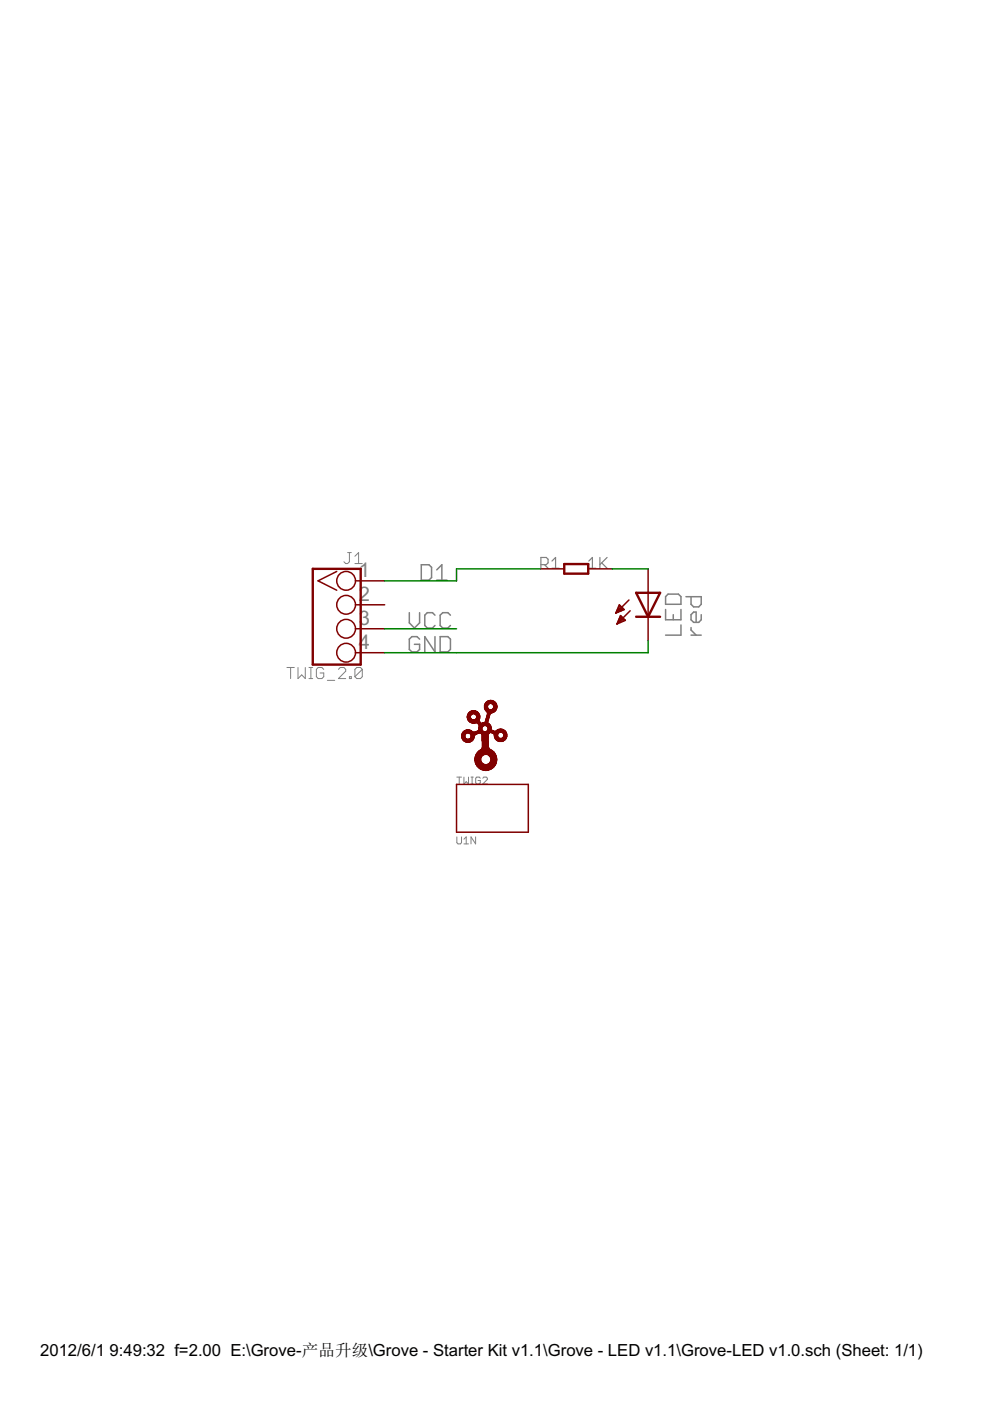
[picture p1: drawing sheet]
<svg xmlns="http://www.w3.org/2000/svg" width="210mm" height="297mm" viewBox="0 0 210 297" stroke-linecap="round" stroke-linejoin="round" font-family="sans-serif">
<defs><g id="words">
<g font-size="4.8" fill="#808080">
<text x="76.1" y="122.4">1</text>
<text x="76.1" y="127.5">2</text>
<text x="76.1" y="132.6">3</text>
<text x="76.1" y="137.7">4</text>
</g>
<g font-size="4">
<text x="8.5" y="287.5">2012/6/1</text>
<text x="23.2" y="287.5">9:49:32 f=2.00 E:\Grove-产品升级\Grove - Starter Kit v1.1\Grove - LED v1.1\Grove-LED v1.0.sch (Sheet: 1/1)</text>
</g>
</g></defs>
<path d="M114.7 119.7h1.1l.4-.4v-.7l-.4-.4h-1.1v2.3M115.4 119.7l.8 .8M117 119l.8-.8v2.3M124.8 119l.8-.8v2.3M127.2 118.2v2.3M127.6 119.3l1.1 1.2M128.7 118.2l-1.5 1.5M117 120.5h1.6M124.8 120.5h1.6" fill="none" stroke="#808080" stroke-width=".25"/>
<g fill="none" stroke="#808080" stroke-width=".21">
<path d="M73.7 117.2h.8M74.1 117.2v1.9l-.4 .4h-.4l-.4-.4M75.2 119.5h1.6M75.2 117.9l.8-.7v2.3M60.8 141.5h1.6M61.6 141.5v2.4M63.2 141.5v2.4l.8-.8 .7 .8v-2.4M65.5 141.5h.8M65.5 143.9h.8M65.9 141.5v2.4M68.6 141.9l-.4-.4h-.7l-.4 .4v1.6l.4 .4h.7l.4-.4v-.8h-.7M69.4 144.3h1.6"/>
<path d="M71.8 141.9l.3-.4h.8l.4 .4v.4l-1.5 1.6h1.5M74.1 143.5h.4v.4h-.4zM76.8 141.9l-.4-.4h-.8l-.4 .4v1.6M76.8 141.9v1.6l-.4 .4h-.8l-.4-.4M76.8 141.9l-1.6 1.6M96.9 177.4v1.3l.2 .2h.5l.3-.2v-1.3M96.9 164.8h1M97.4 164.8v1.4M98.4 178.9h.9M98.4 177.9l.4-.5v1.5M98.4 164.8v1.4l.4-.5 .5 .5v-1.4M99.9 164.8h.5"/>
<path d="M99.9 166.2h.5M100.1 164.8v1.4M100.8 177.4v1.5l-.9-1.5v1.5M101.8 165l-.2-.2h-.5l-.2 .2v1l.2 .2h.5l.2-.2v-.5h-.5M102.4 165l.2-.2h.5l.2 .2v.2l-.9 1h.9"/>
</g>
<g fill="none" stroke="#808080" stroke-width=".32">
<path d="M89.3 119.7h1.7l.5 .6v2.1l-.5 .6h-1.7zM86.8 129.9v2.2l1.1 1.1 1.1-1.1v-2.2M89 135.5l-.6-.5h-1.1l-.5 .5v2.2l.5 .5h1.1l.6-.5v-1.1h-1.1M92.2 130.4l-.5-.5h-1.1l-.5 .5v2.2l.5 .6h1.1l.5-.6M92.2 135v3.2l-2.1-3.2v3.2M92.6 123h2.2M92.6 120.8l1.1-1.1v3.3M93.3 135h1.7l.5 .5v2.2l-.5 .5h-1.7zM95.5 130.4l-.5-.5h-1.1l-.6 .5v2.2l.6 .6h1.1l.5-.6M141.1 126.5l.5-.5h2.2l.6 .5v1.6h-3.3zM141.1 129.2v2.2h3.3v-2.2M142.7 130.3v1.1"/>
<path d="M144.4 132.5v2.2h-3.3M145.4 126.5h3.3v1.6l-.6 .6h-1l-.6-.6v-1.6M146.5 134.7h2.2M146.5 133.1v.5l1.1 1.1M148.7 130.3v1.1l-.6 .6h-1l-.6-.6v-1.1l.6-.5h.5v2.2"/>
</g>
<path d="M119.6 119.6h5.1v2h-5.1zM66.3 120.6h10.2v20.3h-10.2zM134.9 125.7h5.1l-2.6 5.1zM134.9 130.8h5.1" fill="none" stroke="#800000" stroke-width=".51"/>
<g fill="none" stroke="#800000" stroke-width=".32">
<path d="M71.4 121.2l-4 1.9 4 2M75.4 123.1h6.2M75.4 128.2h6.2M75.4 133.3h6.2M75.4 138.4h6.2M114.6 120.6h5M124.7 120.6h5.1M130.7 129.8h.4M130.8 129.5h.9M130.8 132.2h.1M130.9 129.2h1.4M131 132h.6"/>
<path d="M131 128.9h1.1M131.1 131.7h1.1M131.1 128.7h.7M131.2 131.4h1.3M131.2 128.4h.3M131.3 131.1h.9M131.3 128.2l1 1-1.7 .8zM131.4 130.9h.5M131.5 130.6h.2M131.6 130.5l1 1-1.8 .8zM133.3 127.2l-2.7 2.8M133.6 129.5l-2.8 2.8"/>
<path d="M137.4 120.6v15.2M96.8 166.3h15.2v10.1h-15.2z"/>
<circle cx="73.4" cy="133.3" r="1.99"/>
<circle cx="73.4" cy="128.2" r="1.99"/>
<circle cx="73.4" cy="138.4" r="1.99"/>
<circle cx="73.4" cy="123.1" r="1.99"/>
</g>
<g fill="#800000" stroke="#800000" stroke-width=".21">
<path d="M102.9 163.3l.2 .1z"/>
<path d="M102.5 163.3h1z"/>
<path d="M102.3 163.2l1.4 .1z"/>
<path d="M102.1 163.2h1.7z"/>
<path d="M102 163.1l2 .1z"/>
<path d="M102 163.1h2.1z"/>
<path d="M101.9 163l2.3 .1z"/>
<path d="M101.7 163h2.5z"/>
<path d="M101.7 162.9l2.6 .1z"/>
<path d="M101.6 162.9h2.8z"/>
<path d="M101.5 162.8l2.9 .1z"/>
<path d="M101.5 162.8h3z"/>
<path d="M101.5 162.7l3.1 .1z"/>
<path d="M101.4 162.7h3.2z"/>
<path d="M101.3 162.6l3.4 .1z"/>
<path d="M101.3 162.6h3.5z"/>
<path d="M101.2 162.5l3.6 .1z"/>
<path d="M101.2 162.5h3.6z"/>
<path d="M101.1 162.4l3.7 .1z"/>
<path d="M101.1 162.4h3.8z"/>
<path d="M101.1 162.3l3.8 .1z"/>
<path d="M101 162.3h3.9z"/>
<path d="M101 162.2l4 .1z"/>
<path d="M101 162.2h4.1z"/>
<path d="M101 162.1l4.1 .1z"/>
<path d="M100.9 162.1h2z"/>
<path d="M103.1 162.1h2z"/>
<path d="M100.9 162l1.8 .1z"/>
<path d="M103.4 162l1.7 .1z"/>
<path d="M100.9 162h1.7z"/>
<path d="M103.5 162h1.7z"/>
<path d="M100.9 161.9h1.5z"/>
<path d="M103.6 161.9h1.5z"/>
<path d="M100.8 161.9h1.5z"/>
<path d="M103.6 161.9h1.6z"/>
<path d="M100.8 161.8l1.5 .1z"/>
<path d="M103.7 161.8l1.5 .1z"/>
<path d="M100.8 161.8h1.5z"/>
<path d="M103.8 161.8h1.4z"/>
<path d="M100.8 161.7l1.4 .1z"/>
<path d="M103.8 161.7l1.5 .1z"/>
<path d="M100.8 161.6l1.3 .1z"/>
<path d="M103.8 161.6l1.5 .1z"/>
<path d="M100.8 161.6h1.3z"/>
<path d="M103.9 161.6h1.3z"/>
<path d="M100.7 161.6h1.4z"/>
<path d="M100.7 161.5h1.3z"/>
<path d="M103.9 161.5h1.4z"/>
<path d="M104 161.5h1.3z"/>
<path d="M100.7 161.4h1.3z"/>
<path d="M104 161.4h1.3z"/>
<path d="M100.7 161.3l1.3 .1z"/>
<path d="M104 161.3l1.3 .1z"/>
<path d="M100.7 161.2l1.2 .1z"/>
<path d="M104 161.2l1.3 .1z"/>
<path d="M100.7 161.2h1.2z"/>
<path d="M104 161.2h1.3z"/>
<path d="M100.7 161.1l1.2 .1z"/>
<path d="M104.1 161.1l1.2 .1z"/>
<path d="M100.7 161.1h1.2z"/>
<path d="M104.1 161.1h1.2z"/>
<path d="M100.7 161h1.2z"/>
<path d="M104.1 161h1.2z"/>
<path d="M100.7 160.9h1.2z"/>
<path d="M104.1 160.9h1.2z"/>
<path d="M100.7 160.8l1.2 .1z"/>
<path d="M104.1 160.8l1.2 .1z"/>
<path d="M100.7 160.8h1.2z"/>
<path d="M104 160.8h1.3z"/>
<path d="M100.7 160.7l1.2 .1z"/>
<path d="M104 160.7l1.3 .1z"/>
<path d="M100.7 160.7h1.3z"/>
<path d="M104 160.7h1.3z"/>
<path d="M100.7 160.6l1.3 .1z"/>
<path d="M104 160.6l1.3 .1z"/>
<path d="M100.7 160.6h1.3z"/>
<path d="M104 160.6h1.3z"/>
<path d="M100.7 160.5l1.3 .1z"/>
<path d="M104 160.5l1.3 .1z"/>
<path d="M100.7 160.5h1.3z"/>
<path d="M103.9 160.5h1.3z"/>
<path d="M100.7 160.4l1.4 .1z"/>
<path d="M103.9 160.4l1.3 .1z"/>
<path d="M100.8 160.4h1.3z"/>
<path d="M103.9 160.4h1.3z"/>
<path d="M100.8 160.3l1.3 .1z"/>
<path d="M103.8 160.3l1.5 .1z"/>
<path d="M100.8 160.3h1.4z"/>
<path d="M103.8 160.3h1.4z"/>
<path d="M100.8 160.2l1.5 .1z"/>
<path d="M103.7 160.2l1.5 .1z"/>
<path d="M100.8 160.2h1.5z"/>
<path d="M103.7 160.2h1.5z"/>
<path d="M100.8 160.1l1.6 .1z"/>
<path d="M103.6 160.1l1.5 .1z"/>
<path d="M100.9 160.1h1.5z"/>
<path d="M103.6 160.1h1.5z"/>
<path d="M100.9 160l1.7 .1z"/>
<path d="M103.5 160l1.6 .1z"/>
<path d="M100.9 160h1.8z"/>
<path d="M103.3 160h1.8z"/>
<path d="M100.9 159.9l4.2 .1z"/>
<path d="M101 159.9h4.1z"/>
<path d="M101 159.8l4 .1z"/>
<path d="M101 159.8h4z"/>
<path d="M101 159.7l3.9 .1z"/>
<path d="M101.1 159.7h3.8z"/>
<path d="M101.1 159.6l3.8 .1z"/>
<path d="M101.2 159.6h3.6z"/>
<path d="M101.2 159.5l3.6 .1z"/>
<path d="M101.2 159.5h3.6z"/>
<path d="M101.3 159.4l3.5 .1z"/>
<path d="M101.3 159.4h3.4z"/>
<path d="M101.4 159.3l3.2 .1z"/>
<path d="M101.5 159.3h3.1z"/>
<path d="M101.5 159.2l3 .1z"/>
<path d="M101.5 159.2h2.9z"/>
<path d="M101.6 159.1l2.8 .1z"/>
<path d="M101.7 159.1h2.6z"/>
<path d="M101.8 159l2.4 .1z"/>
<path d="M101.8 159h2.3z"/>
<path d="M101.9 158.9l2.1 .1z"/>
<path d="M102 158.9h2z"/>
<path d="M102 158.8l1.9 .1z"/>
<path d="M102.1 158.8h1.7z"/>
<path d="M102.2 158.7h1.6z"/>
<path d="M102.2 158.7h1.5z"/>
<path d="M102.2 158.6l1.5 .1z"/>
<path d="M102.2 158.6h1.5z"/>
<path d="M102.2 158.5l1.4 .1z"/>
<path d="M102.3 158.5h1.3z"/>
<path d="M102.3 158.4l1.3 .1z"/>
<path d="M102.3 158.4h1.3z"/>
<path d="M102.3 158.3h1.3z"/>
<path d="M102.3 158.2h1.3z"/>
<path d="M102.3 158.1l1.3 .1z"/>
<path d="M102.3 158.1h1.3z"/>
<path d="M102.3 158l1.3 .1z"/>
<path d="M102.3 157.9l1.3 .1z"/>
<path d="M102.3 157.9h1.3z"/>
<path d="M102.3 157.8h1.3z"/>
<path d="M102.3 157.8h1.2z"/>
<path d="M102.3 157.7h1.2z"/>
<path d="M102.3 157.6l1.2 .1z"/>
<path d="M102.3 157.6h1.2z"/>
<path d="M102.3 157.5l1.2 .1z"/>
<path d="M102.3 157.5h1.2z"/>
<path d="M102.3 157.4l1.2 .1z"/>
<path d="M102.3 157.4h1.2z"/>
<path d="M98.8 157.4h.8z"/>
<path d="M98.7 157.3h1z"/>
<path d="M102.3 157.3h1.2z"/>
<path d="M98.6 157.2l1.2 .1z"/>
<path d="M102.3 157.2l1.2 .1z"/>
<path d="M98.5 157.2h1.4z"/>
<path d="M102.3 157.2h1.2z"/>
<path d="M105.8 157.2h.7z"/>
<path d="M98.4 157.1l1.6 .1z"/>
<path d="M102.3 157.1l1.2 .1z"/>
<path d="M105.6 157.1l1 .1z"/>
<path d="M98.3 157.1h1.8z"/>
<path d="M102.2 157.1h1.3z"/>
<path d="M105.5 157.1h1.3z"/>
<path d="M98.3 157l1.8 .1z"/>
<path d="M102.2 157l1.3 .1z"/>
<path d="M105.5 157l1.3 .1z"/>
<path d="M98.2 157h2z"/>
<path d="M102.2 157h1.3z"/>
<path d="M105.3 157h1.6z"/>
<path d="M98.2 156.9l2 .1z"/>
<path d="M102.2 156.9l1.3 .1z"/>
<path d="M105.3 156.9l1.7 .1z"/>
<path d="M98.1 156.9h2.2z"/>
<path d="M102.2 156.9h1.3z"/>
<path d="M105.2 156.9h1.8z"/>
<path d="M98.1 156.8l2.2 .1z"/>
<path d="M102.2 156.8l1.3 .1z"/>
<path d="M105.2 156.8l1.9 .1z"/>
<path d="M98.1 156.8h2.2z"/>
<path d="M102.2 156.8h1.3z"/>
<path d="M105.1 156.8h2z"/>
<path d="M98 156.7l2.4 .1z"/>
<path d="M102.2 156.7l1.3 .1z"/>
<path d="M105.1 156.7l2.1 .1z"/>
<path d="M98 156.7h1.1z"/>
<path d="M99.3 156.7h1.1z"/>
<path d="M102.2 156.7h1.3z"/>
<path d="M105 156.7h2.2z"/>
<path d="M98 156.6l1 .1z"/>
<path d="M99.5 156.6l.9 .1z"/>
<path d="M102.2 156.6l1.3 .1z"/>
<path d="M105 156.6l2.3 .1z"/>
<path d="M98 156.6h.8z"/>
<path d="M99.5 156.6h1z"/>
<path d="M102.2 156.6h1.3z"/>
<path d="M105 156.6h2.3z"/>
<path d="M97.9 156.5l.9 .1z"/>
<path d="M99.7 156.5l.8 .1z"/>
<path d="M102.2 156.5l1.3 .1z"/>
<path d="M104.9 156.5l1.3 .1z"/>
<path d="M106.2 156.5l1.1 .1z"/>
<path d="M97.9 156.5h.8z"/>
<path d="M99.7 156.5h.8z"/>
<path d="M102.2 156.5h1.3z"/>
<path d="M104.9 156.5h1z"/>
<path d="M106.4 156.5h.9z"/>
<path d="M97.9 156.4l.8 .1z"/>
<path d="M99.8 156.4l.7 .1z"/>
<path d="M102.2 156.4l1.3 .1z"/>
<path d="M104.9 156.4l.9 .1z"/>
<path d="M106.5 156.4l.9 .1z"/>
<path d="M97.9 156.4h.7z"/>
<path d="M99.8 156.4h.7z"/>
<path d="M102.2 156.4h1.3z"/>
<path d="M104.9 156.4h.8z"/>
<path d="M106.6 156.4h.8z"/>
<path d="M97.9 156.3l.7 .1z"/>
<path d="M99.8 156.3l.7 .1z"/>
<path d="M102.2 156.3l1.3 .1z"/>
<path d="M104.9 156.3l.8 .1z"/>
<path d="M106.6 156.3l.8 .1z"/>
<path d="M97.9 156.3h.7z"/>
<path d="M99.8 156.3h.7z"/>
<path d="M102.2 156.3h1.3z"/>
<path d="M104.8 156.3h.8z"/>
<path d="M106.7 156.3h.7z"/>
<path d="M97.9 156.2l.7 .1z"/>
<path d="M99.8 156.2l.7 .1z"/>
<path d="M102.2 156.2l1.3 .1z"/>
<path d="M104.8 156.2l.8 .1z"/>
<path d="M106.7 156.2l.7 .1z"/>
<path d="M97.9 156.2h.7z"/>
<path d="M99.9 156.2h.7z"/>
<path d="M102.2 156.2h1.3z"/>
<path d="M104.8 156.2h.8z"/>
<path d="M106.7 156.2h.8z"/>
<path d="M97.9 156.1l.7 .1z"/>
<path d="M99.9 156.1l.7 .1z"/>
<path d="M102.2 156.1l1.3 .1z"/>
<path d="M104.8 156.1l.8 .1z"/>
<path d="M106.8 156.1l.7 .1z"/>
<path d="M97.9 156.1h.7z"/>
<path d="M99.9 156.1h.7z"/>
<path d="M102.2 156.1h1.3z"/>
<path d="M104.8 156.1h.8z"/>
<path d="M106.8 156.1h.7z"/>
<path d="M97.9 156l.7 .1z"/>
<path d="M99.9 156l.7 .1z"/>
<path d="M102.2 156l1.3 .1z"/>
<path d="M104.8 156l.8 .1z"/>
<path d="M106.8 156l.7 .1z"/>
<path d="M97.9 156h.7z"/>
<path d="M99.9 156h.7z"/>
<path d="M102.2 156h1.3z"/>
<path d="M104.8 156h.8z"/>
<path d="M106.8 156h.7z"/>
<path d="M97.9 155.9l.7 .1z"/>
<path d="M99.9 155.9l.7 .1z"/>
<path d="M102.2 155.9l1.3 .1z"/>
<path d="M104.8 155.9l.7 .1z"/>
<path d="M106.8 155.9l.7 .1z"/>
<path d="M97.9 155.9h.7z"/>
<path d="M99.9 155.9h.8z"/>
<path d="M102.2 155.9h1.3z"/>
<path d="M104.8 155.9h.7z"/>
<path d="M106.8 155.9h.7z"/>
<path d="M97.9 155.8l.7 .1z"/>
<path d="M99.8 155.8l.9 .1z"/>
<path d="M102.2 155.8l1.3 .1z"/>
<path d="M104.8 155.8l.7 .1z"/>
<path d="M106.8 155.8l.7 .1z"/>
<path d="M97.9 155.8h.7z"/>
<path d="M99.8 155.8h1z"/>
<path d="M102.2 155.8h1.3z"/>
<path d="M104.8 155.8h.8z"/>
<path d="M106.8 155.8h.7z"/>
<path d="M97.9 155.7l.7 .1z"/>
<path d="M99.8 155.7l1 .1z"/>
<path d="M102.2 155.7l1.3 .1z"/>
<path d="M104.8 155.7l.8 .1z"/>
<path d="M106.8 155.7l.7 .1z"/>
<path d="M97.9 155.7h.8z"/>
<path d="M99.8 155.7h1.1z"/>
<path d="M102.2 155.7h1.3z"/>
<path d="M104.7 155.7h.8z"/>
<path d="M106.8 155.7h.7z"/>
<path d="M97.9 155.6l.8 .1z"/>
<path d="M99.7 155.6l1.4 .1z"/>
<path d="M102.1 155.6l1.5 .1z"/>
<path d="M104.7 155.6l.8 .1z"/>
<path d="M106.8 155.6l.7 .1z"/>
<path d="M97.9 155.6h.9z"/>
<path d="M99.7 155.6h1.5z"/>
<path d="M102 155.6h1.6z"/>
<path d="M104.7 155.6h.9z"/>
<path d="M106.7 155.6h.7z"/>
<path d="M98 155.5l.8 .1z"/>
<path d="M99.6 155.5l1.7 .1z"/>
<path d="M102 155.5l1.7 .1z"/>
<path d="M104.6 155.5l1 .1z"/>
<path d="M106.7 155.5l.7 .1z"/>
<path d="M98 155.5h1z"/>
<path d="M99.5 155.5h2z"/>
<path d="M101.9 155.5h1.9z"/>
<path d="M104.5 155.5h1.2z"/>
<path d="M106.7 155.5h.7z"/>
<path d="M98 155.4h1z"/>
<path d="M99.4 155.4h2.2z"/>
<path d="M101.8 155.4h2z"/>
<path d="M104.4 155.4h1.3z"/>
<path d="M106.6 155.4h.8z"/>
<path d="M98 155.4h5.9z"/>
<path d="M104.2 155.4h1.6z"/>
<path d="M98.1 155.3l5.8 .1z"/>
<path d="M104.1 155.3l1.8 .1z"/>
<path d="M106.4 155.3l1 .1z"/>
<path d="M98.1 155.3h7.9z"/>
<path d="M106.4 155.3h.9z"/>
<path d="M98.1 155.2l9.2 .1z"/>
<path d="M98.2 155.2h2.1z"/>
<path d="M100.7 155.2h6.6z"/>
<path d="M98.2 155.1l2 .1z"/>
<path d="M100.8 155.1l1.9 .1z"/>
<path d="M103 155.1l4.2 .1z"/>
<path d="M98.3 155.1h1.8z"/>
<path d="M101 155.1h1.6z"/>
<path d="M103.1 155.1h4.1z"/>
<path d="M98.3 155h1.8z"/>
<path d="M101.1 155h1.3z"/>
<path d="M103.1 155h1.7z"/>
<path d="M105.1 155h2.1z"/>
<path d="M98.4 155h1.6z"/>
<path d="M101.2 155h1.2z"/>
<path d="M103.3 155h1.4z"/>
<path d="M105.1 155h2z"/>
<path d="M98.5 154.9h1.5z"/>
<path d="M101.4 154.9h1z"/>
<path d="M103.3 154.9h1.3z"/>
<path d="M105.2 154.9h1.9z"/>
<path d="M98.6 154.9h1.3z"/>
<path d="M101.5 154.9h.8z"/>
<path d="M103.4 154.9h1.1z"/>
<path d="M105.3 154.9h1.7z"/>
<path d="M98.7 154.8l1.1 .1z"/>
<path d="M101.5 154.8l.8 .1z"/>
<path d="M103.4 154.8l.9 .1z"/>
<path d="M105.3 154.8l1.6 .1z"/>
<path d="M98.8 154.7l.8 .1z"/>
<path d="M101.5 154.7l.8 .1z"/>
<path d="M103.4 154.7l.9 .1z"/>
<path d="M105.4 154.7l1.5 .1z"/>
<path d="M99.1 154.7h.3z"/>
<path d="M101.5 154.7h.7z"/>
<path d="M103.4 154.7h.8z"/>
<path d="M105.5 154.7h1.3z"/>
<path d="M101.5 154.6l.7 .1z"/>
<path d="M103.4 154.6l.8 .1z"/>
<path d="M105.6 154.6l1.1 .1z"/>
<path d="M101.5 154.6h.7z"/>
<path d="M103.5 154.6h.7z"/>
<path d="M105.7 154.6h.9z"/>
<path d="M106 154.6h.3z"/>
<path d="M101.5 154.5h.7z"/>
<path d="M103.5 154.5h.7z"/>
<path d="M101.5 154.4h.7z"/>
<path d="M103.5 154.4h.7z"/>
<path d="M101.5 154.3l.7 .1z"/>
<path d="M103.5 154.3l.7 .1z"/>
<path d="M101.5 154.3h.7z"/>
<path d="M103.5 154.3h.7z"/>
<path d="M101.5 154.2l.7 .1z"/>
<path d="M103.4 154.2l.8 .1z"/>
<path d="M101.5 154.2h.8z"/>
<path d="M103.4 154.2h.8z"/>
<path d="M101.5 154.1l.8 .1z"/>
<path d="M103.4 154.1l.7 .1z"/>
<path d="M101.5 154.1h.8z"/>
<path d="M103.4 154.1h.7z"/>
<path d="M103.3 154.1h.8z"/>
<path d="M101.6 154h.8z"/>
<path d="M103.3 154h.8z"/>
<path d="M101.6 153.9l.8 .1z"/>
<path d="M103.2 153.9l.9 .1z"/>
<path d="M101.6 153.9h1z"/>
<path d="M103.1 153.9h1z"/>
<path d="M101.6 153.8l1.1 .1z"/>
<path d="M103 153.8l1 .1z"/>
<path d="M101.6 153.8h2.4z"/>
<path d="M101.5 153.7l2.5 .1z"/>
<path d="M101.5 153.7h2.4z"/>
<path d="M101.5 153.6l2.4 .1z"/>
<path d="M101.5 153.6h2.4z"/>
<path d="M101.5 153.5l2.3 .1z"/>
<path d="M101.4 153.5h2.4z"/>
<path d="M101.3 153.4l2.4 .1z"/>
<path d="M101.3 153.4h2.3z"/>
<path d="M101.2 153.3l2.4 .1z"/>
<path d="M100.1 153.3h.7z"/>
<path d="M101.1 153.3h.9z"/>
<path d="M102.2 153.3h1.3z"/>
<path d="M99.9 153.2l2 .1z"/>
<path d="M102.3 153.2l1.2 .1z"/>
<path d="M99.8 153.2h2.1z"/>
<path d="M102.4 153.2h1z"/>
<path d="M99.7 153.1l2.1 .1z"/>
<path d="M102.7 153.1l.7 .1z"/>
<path d="M99.6 153.1h2.2z"/>
<path d="M102.8 153.1h.6z"/>
<path d="M99.5 153l2.2 .1z"/>
<path d="M102.9 153l.5 .1z"/>
<path d="M99.5 153h2.2z"/>
<path d="M102.9 153h.6z"/>
<path d="M99.4 152.9l2.3 .1z"/>
<path d="M102.9 152.9l.6 .1z"/>
<path d="M99.4 152.9h2.2z"/>
<path d="M102.9 152.9h.6z"/>
<path d="M99.4 152.8l2.2 .1z"/>
<path d="M102.9 152.8l.6 .1z"/>
<path d="M99.3 152.8h2.3z"/>
<path d="M102.9 152.8h.6z"/>
<path d="M99.3 152.7l2.3 .1z"/>
<path d="M103 152.7l.5 .1z"/>
<path d="M99.3 152.7h2.3z"/>
<path d="M103 152.7h.5z"/>
<path d="M99.2 152.6l2.4 .1z"/>
<path d="M103 152.6l.6 .1z"/>
<path d="M99.2 152.6h1z"/>
<path d="M100.6 152.6h1z"/>
<path d="M103 152.6h.6z"/>
<path d="M99.1 152.5l1 .1z"/>
<path d="M100.7 152.5l.9 .1z"/>
<path d="M103 152.5l.6 .1z"/>
<path d="M99.2 152.5h.8z"/>
<path d="M100.8 152.5h.8z"/>
<path d="M103 152.5h.6z"/>
<path d="M99.1 152.4l.8 .1z"/>
<path d="M100.9 152.4l.8 .1z"/>
<path d="M103 152.4l.6 .1z"/>
<path d="M99.1 152.4h.8z"/>
<path d="M100.9 152.4h.8z"/>
<path d="M103.1 152.4h.5z"/>
<path d="M99.1 152.3l.8 .1z"/>
<path d="M100.9 152.3l.8 .1z"/>
<path d="M103.1 152.3l.5 .1z"/>
<path d="M99.1 152.3h.7z"/>
<path d="M101 152.3h.7z"/>
<path d="M103.1 152.3h.6z"/>
<path d="M99.1 152.2l.7 .1z"/>
<path d="M101 152.2l.7 .1z"/>
<path d="M103.1 152.2l.6 .1z"/>
<path d="M99 152.2h.8z"/>
<path d="M101 152.2h.7z"/>
<path d="M103.1 152.2h.6z"/>
<path d="M99 152.1l.8 .1z"/>
<path d="M101 152.1l.7 .1z"/>
<path d="M103.1 152.1l.6 .1z"/>
<path d="M99 152.1h.8z"/>
<path d="M101 152.1h.7z"/>
<path d="M103.1 152.1h.6z"/>
<path d="M99 152l.8 .1z"/>
<path d="M101 152l.7 .1z"/>
<path d="M103.2 152l.5 .1z"/>
<path d="M99 152h.8z"/>
<path d="M101 152h.7z"/>
<path d="M103.2 152h.5z"/>
<path d="M99 151.9l.8 .1z"/>
<path d="M101 151.9l.7 .1z"/>
<path d="M103.2 151.9l.6 .1z"/>
<path d="M99 151.9h.8z"/>
<path d="M101 151.9h.7z"/>
<path d="M103.2 151.9h.6z"/>
<path d="M99 151.8h.8z"/>
<path d="M101 151.8h.7z"/>
<path d="M103.2 151.8h.6z"/>
<path d="M99.1 151.8h.7z"/>
<path d="M99.1 151.7h.7z"/>
<path d="M101 151.7h.7z"/>
<path d="M103.2 151.7h.6z"/>
<path d="M103.3 151.7h.5z"/>
<path d="M99.1 151.6l.8 .1z"/>
<path d="M100.9 151.6l.8 .1z"/>
<path d="M103.3 151.6l.5 .1z"/>
<path d="M99.1 151.6h.8z"/>
<path d="M100.9 151.6h.8z"/>
<path d="M103.3 151.6h.6z"/>
<path d="M99.1 151.5l.8 .1z"/>
<path d="M100.8 151.5l.9 .1z"/>
<path d="M103.3 151.5l.6 .1z"/>
<path d="M99.2 151.4l.8 .1z"/>
<path d="M100.8 151.4l.8 .1z"/>
<path d="M103.3 151.4l.6 .1z"/>
<path d="M99.2 151.4h.9z"/>
<path d="M100.7 151.4h.9z"/>
<path d="M103.3 151.4h.6z"/>
<path d="M99.2 151.4h1z"/>
<path d="M100.6 151.4h1z"/>
<path d="M103.3 151.4h.7z"/>
<path d="M99.3 151.3h2.3z"/>
<path d="M103.3 151.3h.7z"/>
<path d="M99.3 151.3h2.2z"/>
<path d="M103.4 151.3h.6z"/>
<path d="M99.3 151.2h2.2z"/>
<path d="M103.4 151.2h.7z"/>
<path d="M99.4 151.2h2.1z"/>
<path d="M103.3 151.2h.9z"/>
<path d="M99.4 151.1l2 .1z"/>
<path d="M103.3 151.1l1.1 .1z"/>
<path d="M99.4 151l2 .1z"/>
<path d="M103.3 151l1.2 .1z"/>
<path d="M99.5 151h1.8z"/>
<path d="M103.3 151h1.3z"/>
<path d="M99.5 150.9l1.8 .1z"/>
<path d="M103.3 150.9l1.4 .1z"/>
<path d="M99.6 150.9h1.6z"/>
<path d="M103.2 150.9h1.6z"/>
<path d="M99.7 150.9h1.4z"/>
<path d="M103.2 150.9h1.7z"/>
<path d="M99.8 150.8h1.3z"/>
<path d="M103.1 150.8h1.8z"/>
<path d="M99.9 150.7l1 .1z"/>
<path d="M103.1 150.7l1.9 .1z"/>
<path d="M100 150.7h.8z"/>
<path d="M103 150.7h2.1z"/>
<path d="M100.2 150.6l.4 .1z"/>
<path d="M103 150.6l2.1 .1z"/>
<path d="M102.9 150.6h2.3z"/>
<path d="M102.9 150.5l2.3 .1z"/>
<path d="M102.9 150.5h2.3z"/>
<path d="M102.8 150.4l1.1 .1z"/>
<path d="M104.1 150.4l1.1 .1z"/>
<path d="M102.8 150.4h1z"/>
<path d="M104.3 150.4h.9z"/>
<path d="M102.8 150.3l.9 .1z"/>
<path d="M104.4 150.3l.8 .1z"/>
<path d="M102.8 150.3h.8z"/>
<path d="M104.4 150.3h.9z"/>
<path d="M102.8 150.2l.7 .1z"/>
<path d="M104.5 150.2l.8 .1z"/>
<path d="M102.8 150.2h.7z"/>
<path d="M104.5 150.2h.8z"/>
<path d="M102.7 150.1l.8 .1z"/>
<path d="M104.6 150.1l.7 .1z"/>
<path d="M102.7 150.1h.7z"/>
<path d="M104.6 150.1h.7z"/>
<path d="M102.7 150l.7 .1z"/>
<path d="M104.6 150l.7 .1z"/>
<path d="M102.7 150h.7z"/>
<path d="M104.6 150h.7z"/>
<path d="M102.7 149.9l.7 .1z"/>
<path d="M104.6 149.9l.8 .1z"/>
<path d="M102.7 149.9h.7z"/>
<path d="M104.6 149.9h.8z"/>
<path d="M102.7 149.8l.7 .1z"/>
<path d="M104.7 149.8l.7 .1z"/>
<path d="M102.7 149.8h.7z"/>
<path d="M104.7 149.8h.7z"/>
<path d="M102.7 149.7l.7 .1z"/>
<path d="M104.7 149.7l.7 .1z"/>
<path d="M102.7 149.7h.7z"/>
<path d="M104.6 149.7h.8z"/>
<path d="M102.7 149.6l.7 .1z"/>
<path d="M104.6 149.6l.7 .1z"/>
<path d="M102.7 149.6h.7z"/>
<path d="M104.6 149.6h.7z"/>
<path d="M102.7 149.5l.7 .1z"/>
<path d="M104.6 149.5l.7 .1z"/>
<path d="M102.7 149.5h.8z"/>
<path d="M104.6 149.5h.7z"/>
<path d="M102.8 149.4l.7 .1z"/>
<path d="M104.5 149.4l.8 .1z"/>
<path d="M102.8 149.4h.7z"/>
<path d="M104.5 149.4h.8z"/>
<path d="M102.8 149.3l.8 .1z"/>
<path d="M104.4 149.3l.9 .1z"/>
<path d="M102.8 149.3h.9z"/>
<path d="M104.4 149.3h.8z"/>
<path d="M102.8 149.2l.9 .1z"/>
<path d="M104.3 149.2l.9 .1z"/>
<path d="M102.8 149.2h1.1z"/>
<path d="M104.2 149.2h1z"/>
<path d="M102.9 149.1l2.3 .1z"/>
<path d="M102.9 149.1h2.3z"/>
<path d="M103 149l2.2 .1z"/>
<path d="M103 149h2.1z"/>
<path d="M103 148.9h2.1z"/>
<path d="M103.1 148.9h1.9z"/>
<path d="M103.1 148.8l1.8 .1z"/>
<path d="M103.2 148.8h1.7z"/>
<path d="M103.3 148.7l1.5 .1z"/>
<path d="M103.3 148.7h1.5z"/>
<path d="M103.4 148.6l1.2 .1z"/>
<path d="M103.5 148.6h1z"/>
<path d="M103.7 148.5h.7z"/>
<path d="M104 148.5h.1z"/>
</g>
<path d="M81.6 133.3h15.2M114.6 120.6h-17.8v2.5h-15.2M129.8 120.6h7.6M137.4 135.8v2.6h-55.8" fill="none" stroke="#008000" stroke-width=".32"/>
<use href="#words"/>
</svg>
